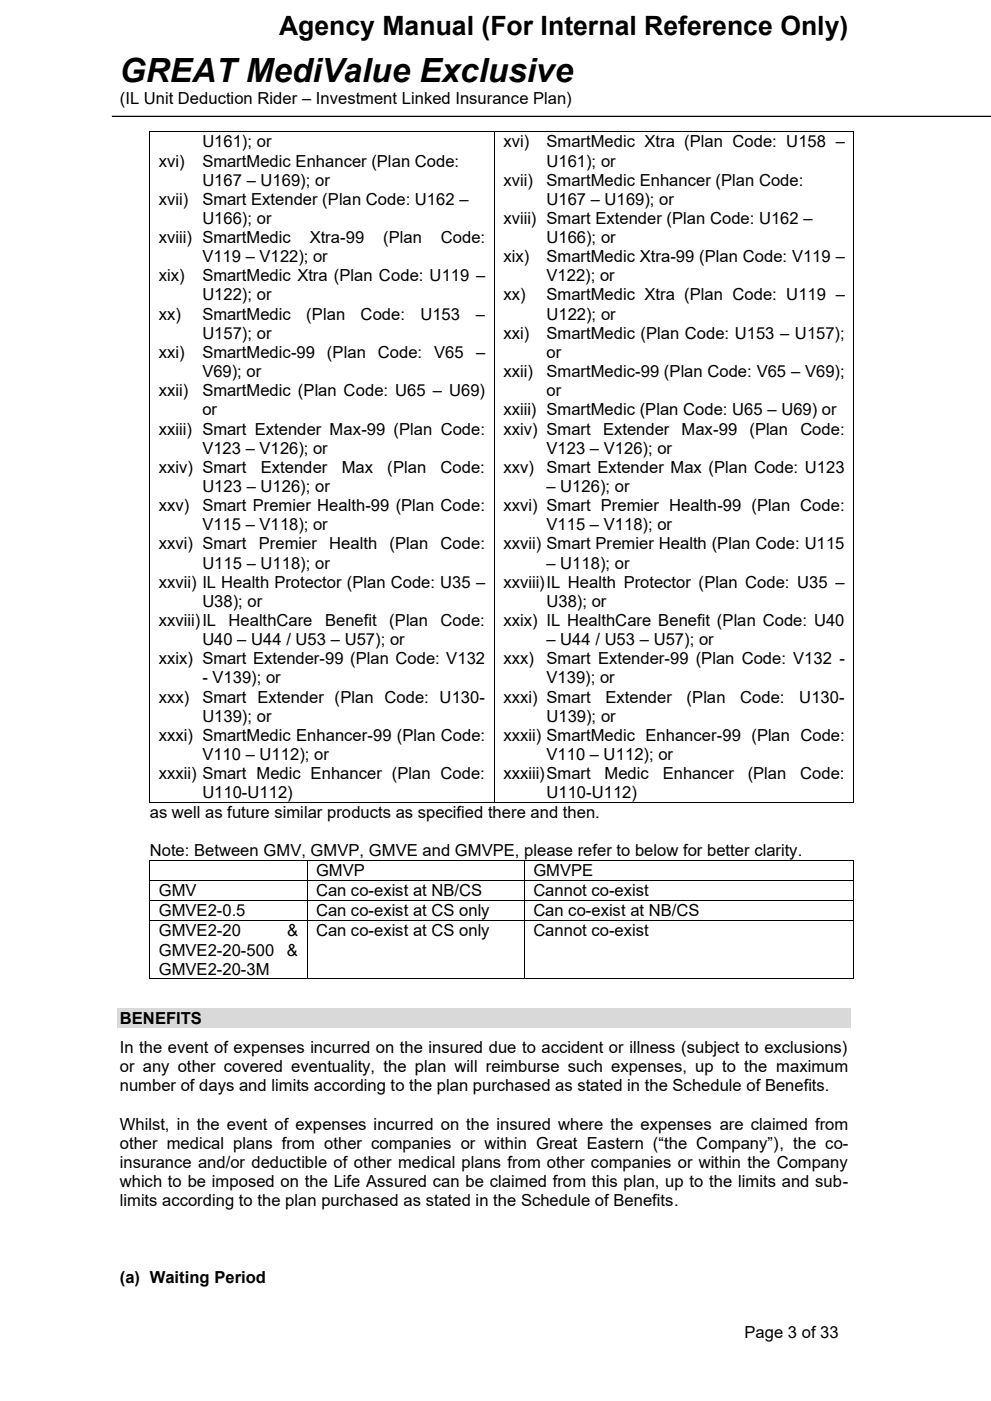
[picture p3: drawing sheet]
<svg xmlns="http://www.w3.org/2000/svg" width="210mm" height="297mm" viewBox="0 0 210 297" stroke-linecap="round" stroke-linejoin="round" font-family="sans-serif">
<defs><g id="words">
<text font-size="7.1" x="25.4" y="17.4">GREAT MediValue Exclusive</text>
<text font-size="5.6" x="59.1" y="7.4">Agency Manual (For Internal Reference Only)</text>
<g font-size="3.5">
<text x="25.4" y="22.1">(IL Unit Deduction Rider – Investment Linked Insurance Plan)</text>
<text x="33.7" y="35.3">xvi)</text>
<text x="42.9" y="31.2">U161); or</text>
<text x="42.9" y="35.3">SmartMedic Enhancer (Plan Code:</text>
<text x="106.7" y="31.2">xvi)</text>
<text x="115.8" y="31.2">SmartMedic Xtra (Plan Code: U158 –</text>
<text x="115.8" y="35.3">U161); or</text>
<text x="42.9" y="39.3">U167 – U169); or</text>
<text x="106.7" y="39.3">xvii)</text>
<text x="115.8" y="39.3">SmartMedic Enhancer (Plan Code:</text>
<text x="33.7" y="43.4">xvii)</text>
<text x="42.9" y="43.4">Smart Extender (Plan Code: U162 –</text>
<text x="42.9" y="47.5">U166); or</text>
<text x="106.7" y="47.5">xviii) Smart Extender (Plan Code: U162 –</text>
<text x="115.8" y="43.4">U167 – U169); or</text>
<text x="33.7" y="51.5">xviii) SmartMedic</text>
<text x="65.7" y="51.5">Xtra-99</text>
<text x="81.2" y="51.5">(Plan</text>
<text x="93.4" y="51.5">Code:</text>
<text x="115.8" y="51.5">U166); or</text>
<text x="33.7" y="59.7">xix)</text>
<text x="42.9" y="55.6">V119 – V122); or</text>
<text x="42.9" y="59.7">SmartMedic Xtra (Plan Code: U119 –</text>
<text x="106.7" y="55.6">xix)</text>
<text x="115.8" y="55.6">SmartMedic Xtra-99 (Plan Code: V119 –</text>
<text x="115.8" y="59.7">V122); or</text>
<text x="42.9" y="63.7">U122); or</text>
<text x="106.7" y="63.7">xx)</text>
<text x="115.8" y="63.7">SmartMedic Xtra (Plan Code: U119 –</text>
<text x="33.7" y="67.7">xx)</text>
<text x="42.9" y="67.7">SmartMedic</text>
<text x="42.9" y="71.8">U157); or</text>
<text x="64.9" y="67.7">(Plan</text>
<text x="76.4" y="67.7">Code:</text>
<text x="89.1" y="67.7">U153</text>
<text x="100.9" y="67.7">–</text>
<text x="106.7" y="71.8">xxi)</text>
<text x="115.8" y="67.7">U122); or</text>
<text x="115.8" y="71.8">SmartMedic (Plan Code: U153 – U157);</text>
<text x="33.7" y="75.9">xxi)</text>
<text x="42.9" y="75.9">SmartMedic-99</text>
<text x="69.3" y="75.9">(Plan</text>
<text x="80.1" y="75.9">Code:</text>
<text x="92" y="75.9">V65</text>
<text x="100.9" y="75.9">–</text>
<text x="115.8" y="75.9">or</text>
<text x="42.9" y="79.9">V69); or</text>
<text x="106.7" y="79.9">xxii)</text>
<text x="115.8" y="79.9">SmartMedic-99 (Plan Code: V65 – V69);</text>
<text x="33.7" y="84">xxii)</text>
<text x="42.9" y="84">SmartMedic (Plan Code: U65 – U69)</text>
<text x="42.9" y="88">or</text>
<text x="106.7" y="88">xxiii) SmartMedic (Plan Code: U65 – U69) or</text>
<text x="115.8" y="84">or</text>
<text x="33.7" y="92.1">xxiii) Smart Extender Max-99 (Plan Code:</text>
<text x="106.7" y="92.1">xxiv) Smart</text>
<text x="127.8" y="92.1">Extender</text>
<text x="144.5" y="92.1">Max-99</text>
<text x="158.9" y="92.1">(Plan</text>
<text x="169.6" y="92.1">Code:</text>
<text x="33.7" y="100.2">xxiv) Smart</text>
<text x="42.9" y="96.2">V123 – V126); or</text>
<text x="55.3" y="100.2">Extender</text>
<text x="72.5" y="100.2">Max</text>
<text x="82.1" y="100.2">(Plan</text>
<text x="93.4" y="100.2">Code:</text>
<text x="106.7" y="100.2">xxv)</text>
<text x="115.8" y="96.2">V123 – V126); or</text>
<text x="115.8" y="100.2">Smart Extender Max (Plan Code: U123</text>
<text x="42.9" y="104.3">U123 – U126); or</text>
<text x="115.8" y="104.3">– U126); or</text>
<text x="33.7" y="108.3">xxv)</text>
<text x="42.9" y="108.3">Smart Premier Health-99 (Plan Code:</text>
<text x="42.9" y="112.4">V115 – V118); or</text>
<text x="106.7" y="108.3">xxvi) Smart Premier Health-99 (Plan Code:</text>
<text x="115.8" y="112.4">V115 – V118); or</text>
<text x="33.7" y="116.4">xxvi) Smart</text>
<text x="54.9" y="116.4">Premier</text>
<text x="69.8" y="116.4">Health</text>
<text x="82.6" y="116.4">(Plan</text>
<text x="93.4" y="116.4">Code:</text>
<text x="106.7" y="116.4">xxvii) Smart Premier Health (Plan Code: U115</text>
<text x="33.7" y="124.6">xxvii) IL Health Protector (Plan Code: U35 –</text>
<text x="42.9" y="120.5">U115 – U118); or</text>
<text x="106.7" y="124.6">xxviii)IL Health Protector (Plan Code: U35 –</text>
<text x="115.8" y="120.5">– U118); or</text>
<text x="42.9" y="128.6">U38); or</text>
<text x="115.8" y="128.6">U38); or</text>
<text x="33.7" y="132.6">xxviii)IL</text>
<text x="42.9" y="136.7">U40 – U44 / U53 – U57); or</text>
<text x="48.4" y="132.6">HealthCare</text>
<text x="68.9" y="132.6">Benefit</text>
<text x="82.5" y="132.6">(Plan</text>
<text x="93.4" y="132.6">Code:</text>
<text x="106.7" y="132.6">xxix) IL HealthCare Benefit (Plan Code: U40</text>
<text x="115.8" y="136.7">– U44 / U53 – U57); or</text>
<text x="33.7" y="140.8">xxix) Smart Extender-99 (Plan Code: V132</text>
<text x="106.7" y="140.8">xxx)</text>
<text x="115.8" y="140.8">Smart Extender-99 (Plan Code: V132 -</text>
<text x="33.7" y="148.9">xxx)</text>
<text x="42.9" y="144.8">- V139); or</text>
<text x="42.9" y="148.9">Smart Extender (Plan Code: U130-</text>
<text x="106.7" y="148.9">xxxi) Smart</text>
<text x="115.8" y="144.8">V139); or</text>
<text x="128.3" y="148.9">Extender</text>
<text x="145.5" y="148.9">(Plan</text>
<text x="156.9" y="148.9">Code:</text>
<text x="169.4" y="148.9">U130-</text>
<text x="42.9" y="153">U139); or</text>
<text x="115.8" y="153">U139); or</text>
<text x="33.7" y="157">xxxi) SmartMedic Enhancer-99 (Plan Code:</text>
<text x="42.9" y="161.1">V110 – U112); or</text>
<text x="106.7" y="157">xxxii) SmartMedic Enhancer-99 (Plan Code:</text>
<text x="115.8" y="161.1">V110 – U112); or</text>
<text x="33.7" y="165.1">xxxii) Smart Medic Enhancer (Plan Code:</text>
<text x="106.7" y="165.1">xxxiii)Smart</text>
<text x="128.2" y="165.1">Medic</text>
<text x="140.5" y="165.1">Enhancer</text>
<text x="158.5" y="165.1">(Plan</text>
<text x="169.6" y="165.1">Code:</text>
<text x="31.8" y="173.4">as well as future similar products as specified there and then.</text>
<text x="42.9" y="169.2">U110-U112)</text>
<text x="115.8" y="169.2">U110-U112)</text>
<text x="31.8" y="181.5">Note: Between GMV, GMVP, GMVE and GMVPE, please refer to below for better clarity.</text>
<text x="67" y="185.7">GMVP</text>
<text x="113.1" y="185.7">GMVPE</text>
<text x="33.7" y="190">GMV</text>
<text x="67" y="190">Can co-exist at NB/CS</text>
<text x="113.1" y="190">Cannot co-exist</text>
<text x="33.7" y="194.2">GMVE2-0.5</text>
<text x="67" y="194.2">Can co-exist at CS only</text>
<text x="113.1" y="194.2">Can co-exist at NB/CS</text>
<text x="33.7" y="198.5">GMVE2-20</text>
<text x="33.7" y="202.5">GMVE2-20-500</text>
<text x="60.8" y="202.5">&amp;</text>
<text x="60.8" y="198.5">&amp;</text>
<text x="67" y="198.5">Can co-exist at CS only</text>
<text x="113.1" y="198.5">Cannot co-exist</text>
<text x="33.7" y="206.6">GMVE2-20-3M</text>
<text x="25.4" y="217">BENEFITS</text>
<text x="25.4" y="223.2">In the event of expenses incurred on the insured due to accident or illness (subject to exclusions)</text>
<text x="25.4" y="227.2">or any other covered eventuality, the plan will reimburse such expenses, up to the maximum</text>
<text x="25.4" y="231.3">number of days and limits according to the plan purchased as stated in the Schedule of Benefits.</text>
<text x="25.4" y="239.4">Whilst, in the event of expenses incurred on the insured where the expenses are claimed from</text>
<text x="25.4" y="243.5">other medical plans from other companies or within Great Eastern (“the Company”), the co-</text>
<text x="25.4" y="247.5">insurance and/or deductible of other medical plans from other companies or within the Company</text>
<text x="25.4" y="251.6">which to be imposed on the Life Assured can be claimed from this plan, up to the limits and sub-</text>
<text x="25.4" y="255.6">limits according to the plan purchased as stated in the Schedule of Benefits.</text>
<text x="25.4" y="271.9">(a) Waiting Period</text>
<text x="157.8" y="283.5">Page 3 of 33</text>
</g>
</g></defs>
<path d="M23.7 24.7h186.4" fill="none" stroke="#000" stroke-width=".26"/>
<g fill="#000">
<path d="M31.7 27.8h.1v.1h-.1z" fill-rule="evenodd"/>
<path d="M31.7 27.8h.1v.1h-.1z" fill-rule="evenodd"/>
<path d="M104.7 27.8h.2v.1h-.2z" fill-rule="evenodd"/>
<path d="M180.9 27.8h.2v.1h-.2z" fill-rule="evenodd"/>
<path d="M180.9 27.8h.2v.1h-.2z" fill-rule="evenodd"/>
<path d="M31.7 170h.1v.1h-.1z" fill-rule="evenodd"/>
<path d="M31.7 170h.1v.1h-.1z" fill-rule="evenodd"/>
<path d="M104.7 170h.2v.1h-.2z" fill-rule="evenodd"/>
<path d="M180.9 170h.2v.1h-.2z" fill-rule="evenodd"/>
<path d="M180.9 170h.2v.1h-.2z" fill-rule="evenodd"/>
<path d="M31.7 182.3h.1v.1h-.1z" fill-rule="evenodd"/>
<path d="M31.7 182.3h.1v.1h-.1z" fill-rule="evenodd"/>
<path d="M31.7 186.5h.1v.2h-.1z" fill-rule="evenodd"/>
<path d="M31.7 190.7h.1v.2h-.1z" fill-rule="evenodd"/>
<path d="M31.7 195h.1v.1h-.1z" fill-rule="evenodd"/>
<path d="M65 182.3h.2v.1h-.2z" fill-rule="evenodd"/>
<path d="M65 186.5h.2v.2h-.2z" fill-rule="evenodd"/>
<path d="M65 190.7h.2v.2h-.2z" fill-rule="evenodd"/>
<path d="M65 195h.2v.1h-.2z" fill-rule="evenodd"/>
<path d="M111.1 182.3h.1v.1h-.1z" fill-rule="evenodd"/>
<path d="M111.1 186.5h.1v.2h-.1z" fill-rule="evenodd"/>
<path d="M111.1 190.7h.1v.2h-.1z" fill-rule="evenodd"/>
<path d="M111.1 195h.1v.1h-.1z" fill-rule="evenodd"/>
<path d="M180.9 182.3h.2v.1h-.2z" fill-rule="evenodd"/>
<path d="M180.9 182.3h.2v.1h-.2z" fill-rule="evenodd"/>
<path d="M180.9 186.5h.2v.2h-.2z" fill-rule="evenodd"/>
<path d="M180.9 190.7h.2v.2h-.2z" fill-rule="evenodd"/>
<path d="M180.9 195h.2v.1h-.2z" fill-rule="evenodd"/>
<path d="M31.7 207.3h.1v.2h-.1z" fill-rule="evenodd"/>
<path d="M31.7 207.3h.1v.2h-.1z" fill-rule="evenodd"/>
<path d="M65 207.3h.2v.2h-.2z" fill-rule="evenodd"/>
<path d="M111.1 207.3h.1v.2h-.1z" fill-rule="evenodd"/>
<path d="M180.9 207.3h.2v.2h-.2z" fill-rule="evenodd"/>
<path d="M180.9 207.3h.2v.2h-.2z" fill-rule="evenodd"/>
</g>
<g fill="none" stroke="#000" stroke-width=".21">
<path d="M31.8 27.9v142.1M31.8 27.9h72.9M104.8 27.9v142.1M104.9 27.9h76M181 27.9v142.1M31.8 170h72.9M104.9 170h76M31.8 182.4v4.1M31.8 186.7v4M31.8 190.9v4.1M31.8 195.1v12.2M31.8 182.4h33.2"/>
<path d="M31.8 186.6h33.2M31.8 190.8h33.2M31.8 195.1h33.2M65.1 182.4v4.1M65.1 186.7v4M65.1 190.9v4.1M65.1 195.1v12.2M65.2 182.4h45.9M65.2 186.6h45.9M65.2 190.8h45.9M65.2 195.1h45.9M111.1 182.4v4.1"/>
<path d="M111.1 186.7v4M111.1 190.9v4.1M111.1 195.1v12.2M111.2 182.4h69.7M111.2 186.6h69.7M111.2 190.8h69.7M111.2 195.1h69.7M181 182.4v4.1M181 186.7v4M181 190.9v4.1M181 195.1v12.2M31.8 207.4h33.2"/>
<path d="M65.2 207.4h45.9M111.2 207.4h69.7"/>
</g>
<path d="M24.9 213.7h155.5v4.1h-155.5z" fill-rule="evenodd" fill="#d9d9d9"/>
<use href="#words"/>
</svg>
